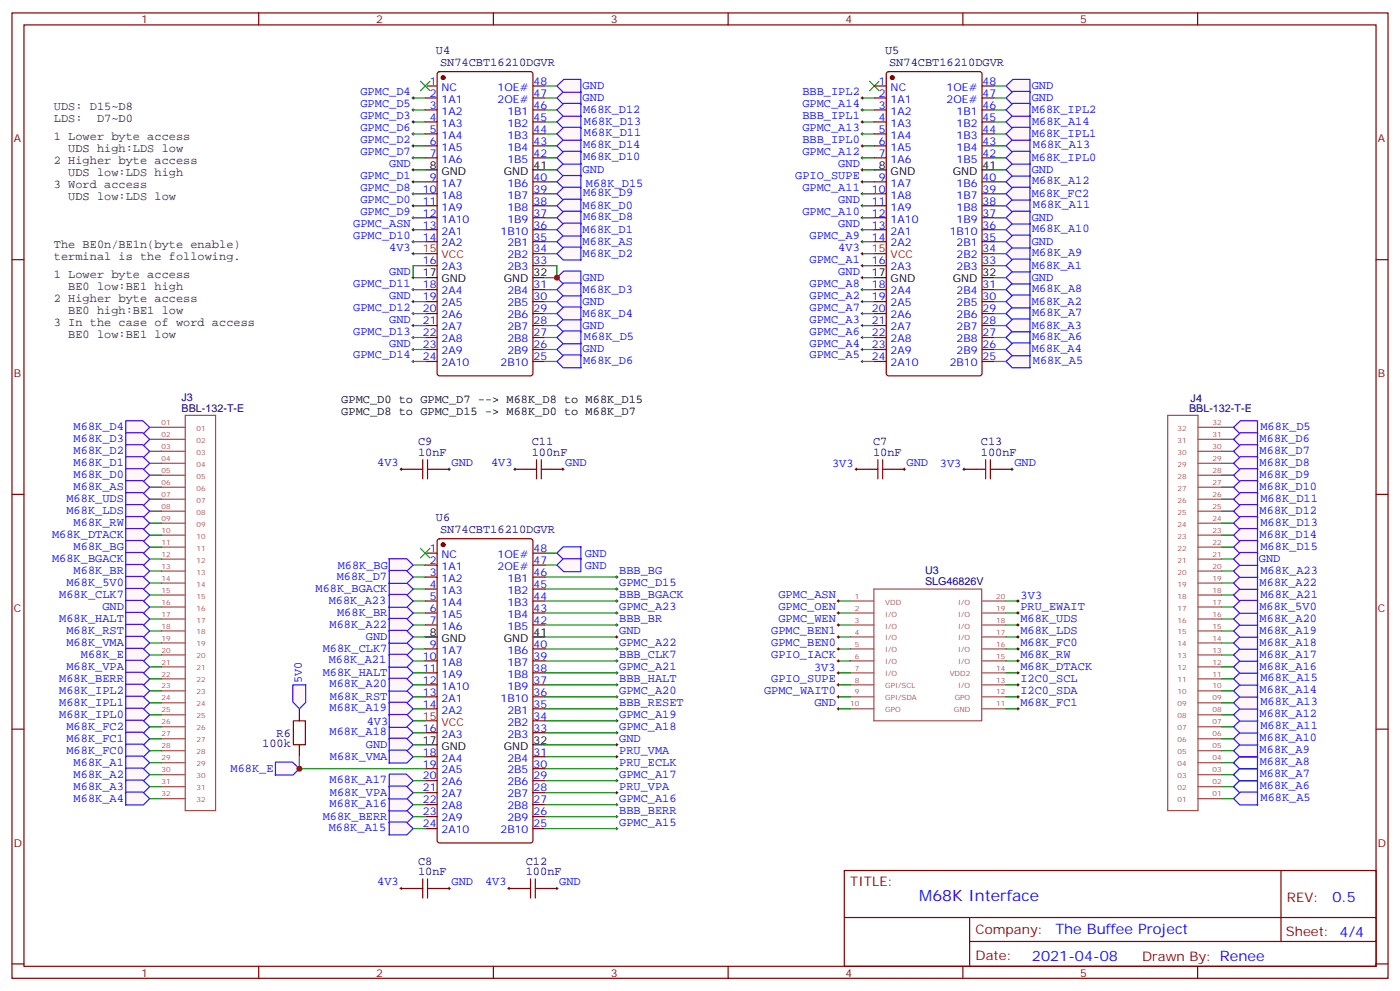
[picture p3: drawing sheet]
<svg xmlns="http://www.w3.org/2000/svg" width="412mm" height="292mm" viewBox="0 0 412 292" stroke-linecap="round" stroke-linejoin="round" font-family="sans-serif">
<defs><g id="words">
<text font-size="4.6" fill="#00f" x="270.8" y="265.4">M68K Interface</text>
<g font-size="4.2" fill="#00f">
<text x="392.5" y="265.7">0.5</text>
<text x="310.9" y="275.2">The Buffee Project</text>
<text x="304" y="283">2021-04-08</text>
</g>
<g font-size="3.9" fill="#800">
<text x="250.5" y="261">TITLE:</text>
<text x="379.1" y="265.7">REV:</text>
<text x="287.4" y="275.2">Company:</text>
<text x="378.7" y="275.8">Sheet: 4/4</text>
<text x="287.4" y="282.9">Date:</text>
<text x="336.4" y="282.9">Drawn By: Renee</text>
</g>
<g font-size="3.5" fill="#000080">
<text x="128.4" y="15.9">U4</text>
<text x="260.7" y="15.9">U5</text>
<text x="129.6" y="19.4">SN74CBT16210DGVR</text>
<text x="261.9" y="19.4">SN74CBT16210DGVR</text>
<text x="123.1" y="131.2">C9</text>
<text x="156.6" y="131.2">C11</text>
<text x="257.2" y="131.2">C7</text>
<text x="288.9" y="131.2">C13</text>
<text x="123.1" y="134.3">10nF</text>
<text x="156.6" y="134.3">100nF</text>
<text x="257.2" y="134.3">10nF</text>
<text x="288.9" y="134.3">100nF</text>
<text x="128.4" y="153.5">U6</text>
<text x="129.6" y="157">SN74CBT16210DGVR</text>
<text x="77.3" y="220.1">100k</text>
<text x="81.5" y="217">R6</text>
<text x="123.1" y="257.8">10nF</text>
<text x="123.1" y="254.6">C8</text>
<text x="154.9" y="257.8">100nF</text>
<text x="154.9" y="254.6">C12</text>
</g>
<g font-size="3.5" fill="#00f">
<text x="106.2" y="28">GPMC_D4</text>
<text x="171.6" y="29.7">GND</text>
<text x="171.6" y="26.2">GND</text>
<text x="236.4" y="28">BBB_IPL2</text>
<text x="303.9" y="26.2">GND</text>
<text x="303.9" y="29.7">GND</text>
<text x="106.2" y="31.5">GPMC_D5</text>
<text x="106.2" y="35">GPMC_D3</text>
<text x="171.7" y="33.2">M68K_D12</text>
<text x="236.4" y="31.5">GPMC_A14</text>
<text x="236.4" y="35">BBB_IPL1</text>
<text x="303.9" y="33.3">M68K_IPL2</text>
<text x="106.2" y="38.6">GPMC_D6</text>
<text x="172" y="36.7">M68K_D13</text>
<text x="172" y="40.2">M68K_D11</text>
<text x="236.4" y="38.6">GPMC_A13</text>
<text x="303.9" y="40.3">M68K_IPL1</text>
<text x="304" y="36.7">M68K_A14</text>
<text x="106.2" y="45.6">GPMC_D7</text>
<text x="106.2" y="42.1">GPMC_D2</text>
<text x="171.7" y="43.7">M68K_D14</text>
<text x="171.7" y="47.3">M68K_D10</text>
<text x="236.4" y="45.6">GPMC_A12</text>
<text x="236.4" y="42.1">BBB_IPL0</text>
<text x="303.9" y="47.4">M68K_IPL0</text>
<text x="304.3" y="43.7">M68K_A13</text>
<text x="106.2" y="52.7">GPMC_D1</text>
<text x="114.7" y="49.1">GND</text>
<text x="171.6" y="50.9">GND</text>
<text x="234.2" y="52.7">GPIO_SUPE</text>
<text x="246.9" y="49.1">GND</text>
<text x="303.9" y="50.9">GND</text>
<text x="106.2" y="56.2">GPMC_D8</text>
<text x="106.2" y="59.7">GPMC_D0</text>
<text x="171.7" y="57.8">M68K_D9</text>
<text x="172.6" y="55">M68K_D15</text>
<text x="236.4" y="56.2">GPMC_A11</text>
<text x="246.9" y="59.7">GND</text>
<text x="303.9" y="58">M68K_FC2</text>
<text x="304" y="54.3">M68K_A12</text>
<text x="106.2" y="63.3">GPMC_D9</text>
<text x="171.6" y="61.5">M68K_D0</text>
<text x="171.7" y="64.9">M68K_D8</text>
<text x="236.4" y="63.3">GPMC_A10</text>
<text x="303.9" y="65">GND</text>
<text x="304.3" y="61.4">M68K_A11</text>
<text x="104.1" y="70.3">GPMC_D10</text>
<text x="104.1" y="66.8">GPMC_ASN</text>
<text x="171.6" y="68.5">M68K_D1</text>
<text x="238.5" y="70.3">GPMC_A9</text>
<text x="246.9" y="66.8">GND</text>
<text x="304" y="68.4">M68K_A10</text>
<text x="114.7" y="73.8">4V3</text>
<text x="171.6" y="72.1">M68K_AS</text>
<text x="171.6" y="75.6">M68K_D2</text>
<text x="238.5" y="77.4">GPMC_A1</text>
<text x="246.9" y="73.8">4V3</text>
<text x="303.9" y="72.1">GND</text>
<text x="304" y="75.5">M68K_A9</text>
<text x="114.7" y="80.9">GND</text>
<text x="171.6" y="82.7">GND</text>
<text x="246.9" y="80.9">GND</text>
<text x="303.9" y="82.7">GND</text>
<text x="303.9" y="79.1">M68K_A1</text>
<text x="104.1" y="84.4">GPMC_D11</text>
<text x="114.7" y="87.9">GND</text>
<text x="171.6" y="89.7">GND</text>
<text x="171.6" y="86.2">M68K_D3</text>
<text x="238.5" y="84.4">GPMC_A8</text>
<text x="238.5" y="87.9">GPMC_A2</text>
<text x="303.9" y="89.7">M68K_A2</text>
<text x="304" y="86">M68K_A8</text>
<text x="104.1" y="91.5">GPMC_D12</text>
<text x="114.7" y="95">GND</text>
<text x="171.6" y="93.2">M68K_D4</text>
<text x="238.5" y="91.5">GPMC_A7</text>
<text x="238.5" y="95">GPMC_A3</text>
<text x="304" y="93.1">M68K_A7</text>
<text x="104.1" y="98.5">GPMC_D13</text>
<text x="171.6" y="96.8">GND</text>
<text x="172" y="100.2">M68K_D5</text>
<text x="238.5" y="98.5">GPMC_A6</text>
<text x="303.9" y="96.8">M68K_A3</text>
<text x="304" y="100.1">M68K_A6</text>
<text x="104.1" y="105.6">GPMC_D14</text>
<text x="114.7" y="102.1">GND</text>
<text x="171.6" y="103.8">GND</text>
<text x="171.7" y="107.2">M68K_D6</text>
<text x="238.5" y="105.6">GPMC_A5</text>
<text x="238.5" y="102.1">GPMC_A4</text>
<text x="303.9" y="103.8">M68K_A4</text>
<text x="304.3" y="107.2">M68K_A5</text>
<text x="21.7" y="126.8">M68K_D4</text>
<text x="21.7" y="130.3">M68K_D3</text>
<text x="371.1" y="130.2">M68K_D6</text>
<text x="371.3" y="126.6">M68K_D5</text>
<text x="21.7" y="133.8">M68K_D2</text>
<text x="21.7" y="137.3">M68K_D1</text>
<text x="111.1" y="137.3">4V3</text>
<text x="133" y="137.3">GND</text>
<text x="144.6" y="137.3">4V3</text>
<text x="166.5" y="137.3">GND</text>
<text x="245.1" y="137.7">3V3</text>
<text x="267.1" y="137.3">GND</text>
<text x="276.8" y="137.7">3V3</text>
<text x="298.8" y="137.3">GND</text>
<text x="371.1" y="133.7">M68K_D7</text>
<text x="371.1" y="137.2">M68K_D8</text>
<text x="21.7" y="140.9">M68K_D0</text>
<text x="371.1" y="140.7">M68K_D9</text>
<text x="19.6" y="147.9">M68K_UDS</text>
<text x="21.7" y="144.4">M68K_AS</text>
<text x="371.1" y="144.3">M68K_D10</text>
<text x="371.3" y="147.8">M68K_D11</text>
<text x="19.6" y="151.4">M68K_LDS</text>
<text x="21.7" y="155">M68K_RW</text>
<text x="371.1" y="151.3">M68K_D12</text>
<text x="371.3" y="154.9">M68K_D13</text>
<text x="15.3" y="158.5">M68K_DTACK</text>
<text x="371.1" y="158.4">M68K_D14</text>
<text x="371.3" y="161.9">M68K_D15</text>
<text x="15.3" y="165.6">M68K_BGACK</text>
<text x="21.7" y="162">M68K_BG</text>
<text x="99.5" y="167.7">M68K_BG</text>
<text x="172.3" y="164.1">GND</text>
<text x="172.3" y="167.7">GND</text>
<text x="370.8" y="165.4">GND</text>
<text x="19.6" y="172.6">M68K_5V0</text>
<text x="21.7" y="169.1">M68K_BR</text>
<text x="99.2" y="170.7">M68K_D7</text>
<text x="182.4" y="169.1">BBB_BG</text>
<text x="182.4" y="172.6">GPMC_D15</text>
<text x="371.1" y="172.5">M68K_A22</text>
<text x="371.3" y="169">M68K_A23</text>
<text x="17.5" y="176.1">M68K_CLK7</text>
<text x="30.2" y="179.7">GND</text>
<text x="93" y="174.4">M68K_BGACK</text>
<text x="96.8" y="177.8">M68K_A23</text>
<text x="182.4" y="176.1">BBB_BGACK</text>
<text x="182.4" y="179.7">GPMC_A23</text>
<text x="229.3" y="176.1">GPMC_ASN</text>
<text x="229.3" y="179.7">GPMC_OEN</text>
<text x="300.6" y="179.7">PRU_EWAIT</text>
<text x="300.7" y="176.5">3V3</text>
<text x="371" y="179.5">M68K_5V0</text>
<text x="371.3" y="176">M68K_A21</text>
<text x="17.5" y="183.2">M68K_HALT</text>
<text x="97.1" y="184.8">M68K_A22</text>
<text x="99.3" y="181.4">M68K_BR</text>
<text x="182.4" y="183.2">BBB_BR</text>
<text x="229.3" y="183.2">GPMC_WEN</text>
<text x="300.6" y="183.2">M68K_UDS</text>
<text x="371.1" y="183.1">M68K_A20</text>
<text x="19.6" y="186.7">M68K_RST</text>
<text x="19.6" y="190.3">M68K_VMA</text>
<text x="107.8" y="188.5">GND</text>
<text x="182.4" y="190.3">GPMC_A22</text>
<text x="182.4" y="186.7">GND</text>
<text x="227.2" y="190.3">GPMC_BEN0</text>
<text x="227.2" y="186.7">GPMC_BEN1</text>
<text x="300.6" y="186.7">M68K_LDS</text>
<text x="300.6" y="190.3">M68K_FC0</text>
<text x="371.1" y="190.1">M68K_A18</text>
<text x="371.1" y="186.6">M68K_A19</text>
<text x="19.6" y="197.3">M68K_VPA</text>
<text x="23.8" y="193.8">M68K_E</text>
<text x="95.1" y="192">M68K_CLK7</text>
<text x="96.8" y="195.4">M68K_A21</text>
<text x="182.4" y="193.8">BBB_CLK7</text>
<text x="182.4" y="197.3">GPMC_A21</text>
<text x="227.2" y="193.8">GPIO_IACK</text>
<text x="239.8" y="197.7">3V3</text>
<text x="300.6" y="193.8">M68K_RW</text>
<text x="300.6" y="197.3">M68K_DTACK</text>
<text x="371.1" y="197.2">M68K_A16</text>
<text x="371.1" y="193.7">M68K_A17</text>
<text x="17.5" y="200.8">M68K_BERR</text>
<text x="88.9" y="201.2" transform="rotate(-90 88.9 201.2)">5V0</text>
<text x="95.1" y="199.1">M68K_HALT</text>
<text x="97.1" y="202.5">M68K_A20</text>
<text x="182.4" y="200.8">BBB_HALT</text>
<text x="227.2" y="200.8">GPIO_SUPE</text>
<text x="300.6" y="200.8">I2C0_SCL</text>
<text x="371.3" y="200.7">M68K_A15</text>
<text x="17.5" y="204.4">M68K_IPL2</text>
<text x="17.5" y="207.9">M68K_IPL1</text>
<text x="97.1" y="209.5">M68K_A19</text>
<text x="97.2" y="206.1">M68K_RST</text>
<text x="182.4" y="207.9">BBB_RESET</text>
<text x="182.4" y="204.4">GPMC_A20</text>
<text x="225.1" y="204.4">GPMC_WAIT0</text>
<text x="239.9" y="207.9">GND</text>
<text x="300.6" y="204.4">I2C0_SDA</text>
<text x="300.6" y="207.9">M68K_FC1</text>
<text x="371.1" y="204.3">M68K_A14</text>
<text x="371.3" y="207.8">M68K_A13</text>
<text x="17.5" y="211.4">M68K_IPL0</text>
<text x="19.6" y="214.9">M68K_FC2</text>
<text x="108" y="213.5">4V3</text>
<text x="182.4" y="214.9">GPMC_A18</text>
<text x="182.4" y="211.4">GPMC_A19</text>
<text x="371.1" y="211.3">M68K_A12</text>
<text x="371.3" y="214.8">M68K_A11</text>
<text x="19.6" y="218.5">M68K_FC1</text>
<text x="97.1" y="216.6">M68K_A18</text>
<text x="107.8" y="220.2">GND</text>
<text x="182.4" y="218.5">GND</text>
<text x="371.1" y="221.9">M68K_A9</text>
<text x="371.1" y="218.4">M68K_A10</text>
<text x="19.6" y="222">M68K_FC0</text>
<text x="21.7" y="225.5">M68K_A1</text>
<text x="67.9" y="227.3">M68K_E</text>
<text x="97.2" y="223.8">M68K_VMA</text>
<text x="182.4" y="225.5">PRU_ECLK</text>
<text x="182.4" y="222">PRU_VMA</text>
<text x="371.1" y="225.4">M68K_A8</text>
<text x="21.7" y="229.1">M68K_A2</text>
<text x="21.7" y="232.6">M68K_A3</text>
<text x="97.1" y="230.7">M68K_A17</text>
<text x="182.4" y="229.1">GPMC_A17</text>
<text x="182.4" y="232.6">PRU_VPA</text>
<text x="371.1" y="228.9">M68K_A7</text>
<text x="371.1" y="232.4">M68K_A6</text>
<text x="21.7" y="236.1">M68K_A4</text>
<text x="97.1" y="237.8">M68K_A16</text>
<text x="97.2" y="234.4">M68K_VPA</text>
<text x="182.4" y="239.6">BBB_BERR</text>
<text x="182.4" y="236.1">GPMC_A16</text>
<text x="371.3" y="236">M68K_A5</text>
<text x="95.1" y="241.4">M68K_BERR</text>
<text x="96.8" y="244.8">M68K_A15</text>
<text x="182.4" y="243.2">GPMC_A15</text>
<text x="111.1" y="260.8">4V3</text>
<text x="133" y="260.8">GND</text>
<text x="142.9" y="260.8">4V3</text>
<text x="164.7" y="260.8">GND</text>
</g>
<g font-size="3.5" fill="#333">
<text x="15.9" y="32.4">UDS: D15~D8</text>
<text x="15.9" y="35.9">LDS:</text>
<text x="28.6" y="35.9">D7~D0</text>
<text x="15.9" y="41.2">1 Lower byte access</text>
<text x="20.1" y="44.7">UDS high:LDS low</text>
<text x="15.9" y="48.3">2 Higher byte access</text>
<text x="20.1" y="51.8">UDS low:LDS high</text>
<text x="15.9" y="55.3">3 Word access</text>
<text x="20.1" y="58.8">UDS low:LDS low</text>
<text x="15.9" y="73">The BE0n/BE1n(byte enable)</text>
<text x="15.9" y="76.5">terminal is the following.</text>
<text x="15.9" y="81.8">1 Lower byte access</text>
<text x="15.9" y="88.8">2 Higher byte access</text>
<text x="20.1" y="85.3">BE0 low:BE1 high</text>
<text x="15.9" y="95.9">3 In the case of word access</text>
<text x="20.1" y="92.4">BE0 high:BE1 low</text>
<text x="20.1" y="99.4">BE0 low:BE1 low</text>
</g>
<g font-size="3.5">
<text x="100.5" y="118.8">GPMC_D0 to GPMC_D7 --&gt; M68K_D8 to M68K_D15</text>
<text x="100.5" y="122.3">GPMC_D8 to GPMC_D15 -&gt; M68K_D0 to M68K_D7</text>
</g>
<g font-size="3.2" fill="#800">
<text x="41.6" y="6.8">1</text>
<text x="110.8" y="6.8">2</text>
<text x="179.9" y="6.8">3</text>
<text x="249.1" y="6.8">4</text>
<text x="318.2" y="6.8">5</text>
<text x="4.1" y="41.9">A</text>
<text x="405.9" y="41.9">A</text>
<text x="4.1" y="111.1">B</text>
<text x="405.9" y="111.1">B</text>
<text x="4.1" y="180.2">C</text>
<text x="405.9" y="180.2">C</text>
<text x="4.1" y="249.3">D</text>
<text x="405.9" y="249.3">D</text>
<text x="41.6" y="287.6">1</text>
<text x="110.8" y="287.6">2</text>
<text x="179.9" y="287.6">3</text>
<text x="249.1" y="287.6">4</text>
<text x="318.2" y="287.6">5</text>
</g>
<g font-size="3.2" fill="#00f">
<text x="126.6" y="25">1</text>
<text x="126.6" y="28.5">2</text>
<text x="130.1" y="26.7">NC</text>
<text x="146.6" y="26.7">1OE#</text>
<text x="157.2" y="28.5">47</text>
<text x="157.2" y="25">48</text>
<text x="258.9" y="25">1</text>
<text x="258.9" y="28.5">2</text>
<text x="262.4" y="26.7">NC</text>
<text x="278.9" y="26.7">1OE#</text>
<text x="289.5" y="28.5">47</text>
<text x="289.5" y="25">48</text>
<text x="126.6" y="32">3</text>
<text x="126.6" y="35.6">4</text>
<text x="130.1" y="30.3">1A1</text>
<text x="130.1" y="33.8">1A2</text>
<text x="146.6" y="30.3">2OE#</text>
<text x="149.5" y="33.8">1B1</text>
<text x="157.2" y="32">46</text>
<text x="157.2" y="35.6">45</text>
<text x="258.9" y="32">3</text>
<text x="258.9" y="35.6">4</text>
<text x="262.4" y="30.3">1A1</text>
<text x="262.4" y="33.8">1A2</text>
<text x="278.9" y="30.3">2OE#</text>
<text x="281.8" y="33.8">1B1</text>
<text x="289.5" y="32">46</text>
<text x="289.5" y="35.6">45</text>
<text x="126.6" y="39.1">5</text>
<text x="130.1" y="40.9">1A4</text>
<text x="130.1" y="37.3">1A3</text>
<text x="149.5" y="40.9">1B3</text>
<text x="149.5" y="37.3">1B2</text>
<text x="157.2" y="39.1">44</text>
<text x="258.9" y="39.1">5</text>
<text x="262.4" y="40.9">1A4</text>
<text x="262.4" y="37.3">1A3</text>
<text x="281.8" y="40.9">1B3</text>
<text x="281.8" y="37.3">1B2</text>
<text x="289.5" y="39.1">44</text>
<text x="126.6" y="42.6">6</text>
<text x="126.6" y="46.1">7</text>
<text x="130.1" y="44.4">1A5</text>
<text x="130.1" y="47.9">1A6</text>
<text x="149.5" y="44.4">1B4</text>
<text x="149.5" y="47.9">1B5</text>
<text x="157.2" y="42.6">43</text>
<text x="157.2" y="46.1">42</text>
<text x="258.9" y="42.6">6</text>
<text x="258.9" y="46.1">7</text>
<text x="262.4" y="44.4">1A5</text>
<text x="262.4" y="47.9">1A6</text>
<text x="281.8" y="44.4">1B4</text>
<text x="281.8" y="47.9">1B5</text>
<text x="289.5" y="42.6">43</text>
<text x="289.5" y="46.1">42</text>
<text x="126.6" y="53.2">9</text>
<text x="157.2" y="53.2">40</text>
<text x="258.9" y="53.2">9</text>
<text x="289.5" y="53.2">40</text>
<text x="124.6" y="56.7">10</text>
<text x="130.1" y="55">1A7</text>
<text x="130.1" y="58.5">1A8</text>
<text x="149.5" y="55">1B6</text>
<text x="149.5" y="58.5">1B7</text>
<text x="157.2" y="56.7">39</text>
<text x="256.8" y="56.7">10</text>
<text x="262.4" y="55">1A7</text>
<text x="262.4" y="58.5">1A8</text>
<text x="281.8" y="55">1B6</text>
<text x="281.8" y="58.5">1B7</text>
<text x="289.5" y="56.7">39</text>
<text x="124.6" y="60.3">11</text>
<text x="124.6" y="63.8">12</text>
<text x="130.1" y="62">1A9</text>
<text x="130.1" y="65.5">1A10</text>
<text x="149.5" y="65.5">1B9</text>
<text x="149.5" y="62">1B8</text>
<text x="157.2" y="63.8">37</text>
<text x="157.2" y="60.3">38</text>
<text x="256.8" y="60.3">11</text>
<text x="256.8" y="63.8">12</text>
<text x="262.4" y="62">1A9</text>
<text x="262.4" y="65.5">1A10</text>
<text x="281.8" y="65.5">1B9</text>
<text x="281.8" y="62">1B8</text>
<text x="289.5" y="63.8">37</text>
<text x="289.5" y="60.3">38</text>
<text x="124.6" y="67.3">13</text>
<text x="124.6" y="70.8">14</text>
<text x="130.1" y="69.1">2A1</text>
<text x="147.5" y="69.1">1B10</text>
<text x="157.2" y="70.8">35</text>
<text x="157.2" y="67.3">36</text>
<text x="256.8" y="67.3">13</text>
<text x="256.8" y="70.8">14</text>
<text x="262.4" y="69.1">2A1</text>
<text x="279.7" y="69.1">1B10</text>
<text x="289.5" y="70.8">35</text>
<text x="289.5" y="67.3">36</text>
<text x="124.6" y="77.9">16</text>
<text x="130.1" y="72.6">2A2</text>
<text x="149.5" y="72.6">2B1</text>
<text x="149.5" y="76.1">2B2</text>
<text x="157.2" y="77.9">33</text>
<text x="157.2" y="74.4">34</text>
<text x="256.8" y="77.9">16</text>
<text x="262.4" y="72.6">2A2</text>
<text x="281.8" y="72.6">2B1</text>
<text x="281.8" y="76.1">2B2</text>
<text x="289.5" y="77.9">33</text>
<text x="289.5" y="74.4">34</text>
<text x="130.1" y="79.7">2A3</text>
<text x="149.5" y="79.7">2B3</text>
<text x="262.4" y="79.7">2A3</text>
<text x="281.8" y="79.7">2B3</text>
<text x="124.6" y="88.5">19</text>
<text x="124.6" y="84.9">18</text>
<text x="130.1" y="86.7">2A4</text>
<text x="149.5" y="86.7">2B4</text>
<text x="157.2" y="88.5">30</text>
<text x="157.2" y="84.9">31</text>
<text x="256.8" y="88.5">19</text>
<text x="256.8" y="84.9">18</text>
<text x="262.4" y="86.7">2A4</text>
<text x="281.8" y="86.7">2B4</text>
<text x="289.5" y="88.5">30</text>
<text x="289.5" y="84.9">31</text>
<text x="124.6" y="92">20</text>
<text x="124.6" y="95.5">21</text>
<text x="130.1" y="90.2">2A5</text>
<text x="130.1" y="93.8">2A6</text>
<text x="149.5" y="93.8">2B6</text>
<text x="149.5" y="90.2">2B5</text>
<text x="157.2" y="92">29</text>
<text x="157.2" y="95.5">28</text>
<text x="256.8" y="92">20</text>
<text x="256.8" y="95.5">21</text>
<text x="262.4" y="90.2">2A5</text>
<text x="262.4" y="93.8">2A6</text>
<text x="281.8" y="93.8">2B6</text>
<text x="281.8" y="90.2">2B5</text>
<text x="289.5" y="92">29</text>
<text x="289.5" y="95.5">28</text>
<text x="124.6" y="99.1">22</text>
<text x="130.1" y="100.8">2A8</text>
<text x="130.1" y="97.3">2A7</text>
<text x="149.5" y="100.8">2B8</text>
<text x="149.5" y="97.3">2B7</text>
<text x="157.2" y="99.1">27</text>
<text x="256.8" y="99.1">22</text>
<text x="262.4" y="100.8">2A8</text>
<text x="262.4" y="97.3">2A7</text>
<text x="281.8" y="100.8">2B8</text>
<text x="281.8" y="97.3">2B7</text>
<text x="289.5" y="99.1">27</text>
<text x="124.6" y="102.6">23</text>
<text x="124.6" y="106.1">24</text>
<text x="130.1" y="104.4">2A9</text>
<text x="130.1" y="107.9">2A10</text>
<text x="147.5" y="107.9">2B10</text>
<text x="149.5" y="104.4">2B9</text>
<text x="157.2" y="106.1">25</text>
<text x="157.2" y="102.6">26</text>
<text x="256.8" y="102.6">23</text>
<text x="256.8" y="106.1">24</text>
<text x="262.4" y="104.4">2A9</text>
<text x="262.4" y="107.9">2A10</text>
<text x="279.7" y="107.9">2B10</text>
<text x="281.8" y="104.4">2B9</text>
<text x="289.5" y="106.1">25</text>
<text x="289.5" y="102.6">26</text>
<text x="126.6" y="162.6">1</text>
<text x="126.6" y="166.1">2</text>
<text x="130.1" y="164.3">NC</text>
<text x="130.1" y="167.9">1A1</text>
<text x="146.6" y="167.9">2OE#</text>
<text x="146.6" y="164.3">1OE#</text>
<text x="157.2" y="166.1">47</text>
<text x="157.2" y="162.6">48</text>
<text x="126.6" y="169.6">3</text>
<text x="126.6" y="173.1">4</text>
<text x="130.1" y="171.4">1A2</text>
<text x="149.5" y="171.4">1B1</text>
<text x="157.2" y="169.6">46</text>
<text x="157.2" y="173.1">45</text>
<text x="126.6" y="176.7">5</text>
<text x="130.1" y="178.4">1A4</text>
<text x="130.1" y="174.9">1A3</text>
<text x="149.5" y="178.4">1B3</text>
<text x="149.5" y="174.9">1B2</text>
<text x="157.2" y="176.7">44</text>
<text x="126.6" y="180.2">6</text>
<text x="126.6" y="183.7">7</text>
<text x="130.1" y="182">1A5</text>
<text x="130.1" y="185.5">1A6</text>
<text x="149.5" y="182">1B4</text>
<text x="149.5" y="185.5">1B5</text>
<text x="157.2" y="180.2">43</text>
<text x="157.2" y="183.7">42</text>
<text x="126.6" y="190.8">9</text>
<text x="157.2" y="190.8">40</text>
<text x="124.6" y="197.8">11</text>
<text x="124.6" y="194.3">10</text>
<text x="130.1" y="192.5">1A7</text>
<text x="130.1" y="196.1">1A8</text>
<text x="149.5" y="192.5">1B6</text>
<text x="149.5" y="196.1">1B7</text>
<text x="157.2" y="197.8">38</text>
<text x="157.2" y="194.3">39</text>
<text x="124.6" y="201.4">12</text>
<text x="130.1" y="199.6">1A9</text>
<text x="130.1" y="203.1">1A10</text>
<text x="149.5" y="203.1">1B9</text>
<text x="149.5" y="199.6">1B8</text>
<text x="157.2" y="201.4">37</text>
<text x="124.6" y="204.9">13</text>
<text x="124.6" y="208.4">14</text>
<text x="130.1" y="206.7">2A1</text>
<text x="147.5" y="206.7">1B10</text>
<text x="157.2" y="208.4">35</text>
<text x="157.2" y="204.9">36</text>
<text x="124.6" y="215.5">16</text>
<text x="130.1" y="210.2">2A2</text>
<text x="149.5" y="210.2">2B1</text>
<text x="149.5" y="213.7">2B2</text>
<text x="157.2" y="215.5">33</text>
<text x="157.2" y="211.9">34</text>
<text x="130.1" y="217.2">2A3</text>
<text x="149.5" y="217.2">2B3</text>
<text x="124.6" y="226.1">19</text>
<text x="124.6" y="222.5">18</text>
<text x="130.1" y="227.8">2A5</text>
<text x="130.1" y="224.3">2A4</text>
<text x="149.5" y="227.8">2B5</text>
<text x="149.5" y="224.3">2B4</text>
<text x="157.2" y="226.1">30</text>
<text x="157.2" y="222.5">31</text>
<text x="124.6" y="229.6">20</text>
<text x="124.6" y="233.1">21</text>
<text x="130.1" y="231.4">2A6</text>
<text x="149.5" y="231.4">2B6</text>
<text x="157.2" y="229.6">29</text>
<text x="157.2" y="233.1">28</text>
<text x="124.6" y="236.6">22</text>
<text x="130.1" y="238.4">2A8</text>
<text x="130.1" y="234.9">2A7</text>
<text x="149.5" y="238.4">2B8</text>
<text x="149.5" y="234.9">2B7</text>
<text x="157.2" y="236.6">27</text>
<text x="124.6" y="240.2">23</text>
<text x="124.6" y="243.7">24</text>
<text x="130.1" y="241.9">2A9</text>
<text x="130.1" y="245.5">2A10</text>
<text x="147.5" y="245.5">2B10</text>
<text x="149.5" y="241.9">2B9</text>
<text x="157.2" y="243.7">25</text>
<text x="157.2" y="240.2">26</text>
</g>
<g font-size="3.2">
<text x="126.6" y="49.7">8</text>
<text x="130.1" y="51.4">GND</text>
<text x="148.4" y="51.4">GND</text>
<text x="157.2" y="49.7">41</text>
<text x="258.9" y="49.7">8</text>
<text x="262.4" y="51.4">GND</text>
<text x="280.7" y="51.4">GND</text>
<text x="289.5" y="49.7">41</text>
<text x="124.6" y="81.4">17</text>
<text x="130.1" y="83.2">GND</text>
<text x="148.4" y="83.2">GND</text>
<text x="157.2" y="81.4">32</text>
<text x="256.8" y="81.4">17</text>
<text x="262.4" y="83.2">GND</text>
<text x="280.7" y="83.2">GND</text>
<text x="289.5" y="81.4">32</text>
<text x="126.6" y="187.3">8</text>
<text x="130.1" y="189">GND</text>
<text x="148.4" y="189">GND</text>
<text x="157.2" y="187.3">41</text>
<text x="124.6" y="219">17</text>
<text x="130.1" y="220.8">GND</text>
<text x="148.4" y="220.8">GND</text>
<text x="157.2" y="219">32</text>
</g>
<g font-size="3.2" fill="#f00">
<text x="124.6" y="74.4">15</text>
<text x="130.1" y="76.1">VCC</text>
<text x="256.8" y="74.4">15</text>
<text x="262.4" y="76.1">VCC</text>
<text x="124.6" y="211.9">15</text>
<text x="130.1" y="213.7">VCC</text>
</g>
<g font-size="3.2" fill="#000080">
<text x="53.5" y="118.1">J3</text>
<text x="350.7" y="118.3">J4</text>
<text x="53.5" y="121.3">BBL-132-T-E</text>
<text x="350.2" y="121.3">BBL-132-T-E</text>
<text x="272.5" y="172.4">SLG46826V</text>
<text x="272.5" y="169.2">U3</text>
</g>
<g font-size="2.1" fill="#a54b4b">
<text x="47.6" y="125.2">01</text>
<text x="357.2" y="125.2">32</text>
<text x="47.6" y="128.7">02</text>
<text x="57.9" y="126.9">01</text>
<text x="57.9" y="130.4">02</text>
<text x="346.8" y="130.4">31</text>
<text x="346.8" y="126.9">32</text>
<text x="357.2" y="128.7">31</text>
<text x="47.6" y="132.2">03</text>
<text x="47.6" y="135.8">04</text>
<text x="57.9" y="134">03</text>
<text x="57.9" y="137.5">04</text>
<text x="346.8" y="137.5">29</text>
<text x="346.8" y="134">30</text>
<text x="357.2" y="135.8">29</text>
<text x="357.2" y="132.2">30</text>
<text x="47.6" y="139.3">05</text>
<text x="47.6" y="142.8">06</text>
<text x="57.9" y="141">05</text>
<text x="346.8" y="141">28</text>
<text x="357.2" y="142.8">27</text>
<text x="357.2" y="139.3">28</text>
<text x="47.6" y="146.3">07</text>
<text x="47.6" y="149.9">08</text>
<text x="57.9" y="144.6">06</text>
<text x="57.9" y="148.1">07</text>
<text x="346.8" y="148.1">26</text>
<text x="346.8" y="144.6">27</text>
<text x="357.2" y="149.9">25</text>
<text x="357.2" y="146.3">26</text>
<text x="47.6" y="153.4">09</text>
<text x="57.9" y="151.6">08</text>
<text x="57.9" y="155.1">09</text>
<text x="346.8" y="155.1">24</text>
<text x="346.8" y="151.6">25</text>
<text x="357.2" y="153.4">24</text>
<text x="47.6" y="156.9">10</text>
<text x="47.6" y="160.5">11</text>
<text x="57.9" y="158.7">10</text>
<text x="346.8" y="158.7">23</text>
<text x="357.2" y="160.5">22</text>
<text x="357.2" y="156.9">23</text>
<text x="47.6" y="164">12</text>
<text x="47.6" y="167.5">13</text>
<text x="57.9" y="162.2">11</text>
<text x="57.9" y="165.7">12</text>
<text x="346.8" y="165.7">21</text>
<text x="346.8" y="162.2">22</text>
<text x="357.2" y="167.5">20</text>
<text x="357.2" y="164">21</text>
<text x="47.6" y="171">14</text>
<text x="57.9" y="169.2">13</text>
<text x="57.9" y="172.8">14</text>
<text x="346.8" y="172.8">19</text>
<text x="346.8" y="169.2">20</text>
<text x="357.2" y="171">19</text>
<text x="47.6" y="174.6">15</text>
<text x="47.6" y="178.1">16</text>
<text x="57.9" y="176.3">15</text>
<text x="57.9" y="179.8">16</text>
<text x="251.8" y="176.3">1</text>
<text x="251.8" y="179.9">2</text>
<text x="260.8" y="178.1">VDD</text>
<text x="282.3" y="178.1">I/O</text>
<text x="293.4" y="179.9">19</text>
<text x="293.4" y="176.3">20</text>
<text x="346.8" y="179.8">17</text>
<text x="346.8" y="176.3">18</text>
<text x="357.2" y="178.1">17</text>
<text x="357.2" y="174.6">18</text>
<text x="47.6" y="181.6">17</text>
<text x="47.6" y="185.1">18</text>
<text x="57.9" y="183.4">17</text>
<text x="251.8" y="183.4">3</text>
<text x="260.8" y="181.6">I/O</text>
<text x="260.8" y="185.1">I/O</text>
<text x="282.3" y="185.1">I/O</text>
<text x="282.3" y="181.6">I/O</text>
<text x="293.4" y="183.4">18</text>
<text x="346.8" y="183.4">16</text>
<text x="357.2" y="185.1">15</text>
<text x="357.2" y="181.6">16</text>
<text x="47.6" y="188.7">19</text>
<text x="57.9" y="186.9">18</text>
<text x="57.9" y="190.4">19</text>
<text x="251.8" y="186.9">4</text>
<text x="251.8" y="190.4">5</text>
<text x="260.8" y="188.6">I/O</text>
<text x="282.3" y="188.6">I/O</text>
<text x="293.4" y="190.4">16</text>
<text x="293.4" y="186.9">17</text>
<text x="346.8" y="190.4">14</text>
<text x="346.8" y="186.9">15</text>
<text x="357.2" y="188.7">14</text>
<text x="47.6" y="192.2">20</text>
<text x="47.6" y="195.7">21</text>
<text x="57.9" y="193.9">20</text>
<text x="57.9" y="197.5">21</text>
<text x="251.8" y="194">6</text>
<text x="251.8" y="197.5">7</text>
<text x="260.8" y="192.2">I/O</text>
<text x="260.8" y="195.7">I/O</text>
<text x="282.3" y="195.7">I/O</text>
<text x="282.3" y="192.2">I/O</text>
<text x="293.4" y="197.5">14</text>
<text x="293.4" y="194">15</text>
<text x="346.8" y="197.5">12</text>
<text x="346.8" y="193.9">13</text>
<text x="357.2" y="195.7">12</text>
<text x="357.2" y="192.2">13</text>
<text x="47.6" y="199.3">22</text>
<text x="47.6" y="202.8">23</text>
<text x="57.9" y="201">22</text>
<text x="251.8" y="201">8</text>
<text x="260.8" y="199.2">I/O</text>
<text x="260.8" y="202.8">GPI/SCL</text>
<text x="279.8" y="199.2">VDD2</text>
<text x="282.3" y="202.8">I/O</text>
<text x="293.4" y="201">13</text>
<text x="346.8" y="201">11</text>
<text x="357.2" y="202.8">10</text>
<text x="357.2" y="199.3">11</text>
<text x="47.6" y="206.3">24</text>
<text x="47.6" y="209.8">25</text>
<text x="57.9" y="204.5">23</text>
<text x="57.9" y="208.1">24</text>
<text x="250.5" y="208.1">10</text>
<text x="251.8" y="204.6">9</text>
<text x="260.8" y="206.3">GPI/SDA</text>
<text x="260.8" y="209.8">GPO</text>
<text x="281" y="209.8">GND</text>
<text x="281.2" y="206.3">GPO</text>
<text x="293.4" y="204.6">12</text>
<text x="293.4" y="208.1">11</text>
<text x="346.8" y="208.1">09</text>
<text x="346.8" y="204.5">10</text>
<text x="357.2" y="209.8">08</text>
<text x="357.2" y="206.3">09</text>
<text x="47.6" y="213.4">26</text>
<text x="57.9" y="211.6">25</text>
<text x="57.9" y="215.1">26</text>
<text x="346.8" y="215.1">07</text>
<text x="346.8" y="211.6">08</text>
<text x="357.2" y="213.4">07</text>
<text x="47.6" y="216.9">27</text>
<text x="47.6" y="220.4">28</text>
<text x="57.9" y="218.6">27</text>
<text x="346.8" y="218.6">06</text>
<text x="357.2" y="220.4">05</text>
<text x="357.2" y="216.9">06</text>
<text x="47.6" y="224">29</text>
<text x="47.6" y="227.5">30</text>
<text x="57.9" y="222.2">28</text>
<text x="57.9" y="225.7">29</text>
<text x="346.8" y="225.7">04</text>
<text x="346.8" y="222.2">05</text>
<text x="357.2" y="227.5">03</text>
<text x="357.2" y="224">04</text>
<text x="47.6" y="231">31</text>
<text x="57.9" y="229.2">30</text>
<text x="57.9" y="232.7">31</text>
<text x="346.8" y="232.7">02</text>
<text x="346.8" y="229.2">03</text>
<text x="357.2" y="231">02</text>
<text x="47.6" y="234.5">32</text>
<text x="57.9" y="236.3">32</text>
<text x="346.8" y="236.3">01</text>
<text x="357.2" y="234.5">01</text>
</g>
</g></defs>
<g fill="none" stroke="#870000" stroke-width=".35">
<path d="M3.5 3.8h405.4v284.3h-405.4zM7.1 7.3h398.2v277.3h-398.2zM76.2 3.8v3.5M145.3 3.8v3.5M214.5 3.8v3.5M283.6 3.8v3.5M352.8 3.8v3.5M125.2 25.3h3.6M125.2 28.9h3.6M125.2 32.4h3.6M125.2 39.4h3.6M125.2 35.9h3.6"/>
<path d="M129 21.3l.5-.2h26.8l.6 .4 .1 88.5-.5 .6-27 .1-.7-.5v-88.4zM157 25.3h3.5M157 28.9h3.5M157 32.4h3.5M157 39.4h3.5M157 35.9h3.5M125.2 43h3.6M125.2 53.6h3.6M125.2 46.5h3.6M125.2 57.1h3.6M157 43h3.5M157 53.6h3.5"/>
<path d="M157 46.5h3.5M157 57.1h3.5M3.5 76.5h3.6M125.2 60.6h3.6M125.2 64.1h3.6M125.2 67.7h3.6M125.2 71.2h3.6M125.2 78.2h3.6M157 60.6h3.5M157 64.1h3.5M157 67.7h3.5M157 71.2h3.5"/>
<path d="M157 78.2h3.5M157 74.7h3.5M405.3 76.5h3.6M125.2 88.8h3.6M125.2 92.4h3.6M125.2 99.4h3.6M125.2 85.3h3.6M125.2 95.9h3.6M157 88.8h3.5M157 92.4h3.5M157 99.4h3.5M157 85.3h3.5"/>
<path d="M157 95.9h3.5M125.2 102.9h3.6M125.2 106.5h3.6M157 102.9h3.5M157 106.5h3.5M118.2 138.2h3.5M128.8 138.2h3.5M151.7 138.2h3.5M162.3 138.2h3.5M3.5 145.6h3.6M129 158.9l.5-.2h26.8l.6 .4 .1 88.5-.5 .6-27 .1-.7-.5v-88.4zM405.3 145.6h3.6"/>
<path d="M125.2 162.9h3.6M125.2 166.4h3.6M125.2 170h3.6M125.2 177h3.6M125.2 173.5h3.6M157 162.9h3.5M157 166.4h3.5M157 170h3.5M157 177h3.5M157 173.5h3.5M125.2 180.6h3.6M125.2 191.1h3.6"/>
<path d="M125.2 198.2h3.6M125.2 184.1h3.6M125.2 194.7h3.6M157 180.6h3.5M157 191.1h3.5M157 198.2h3.5M157 184.1h3.5M157 194.7h3.5M3.5 214.8h3.6M125.2 201.7h3.6M125.2 205.2h3.6M125.2 208.8h3.6"/>
<path d="M125.2 215.8h3.6M157 201.7h3.5M157 205.2h3.5M157 208.8h3.5M157 215.8h3.5M157 212.3h3.5M405.3 214.8h3.6M125.2 226.4h3.6M125.2 229.9h3.6M125.2 237h3.6M125.2 222.9h3.6M125.2 233.5h3.6"/>
<path d="M157 226.4h3.5M157 229.9h3.5M157 237h3.5M157 222.9h3.5M157 233.5h3.5M125.2 240.5h3.6M125.2 244.1h3.6M157 240.5h3.5M157 244.1h3.5M248.7 256.4h156.6v28.2h-156.6zM377.3 256.4v20.9M118.2 261.7h3.5"/>
<path d="M128.8 261.7h3.5M149.9 261.7h3.6M160.5 261.7h3.5M248.7 270.2h156.5M285.6 277.3h119.6M285.6 270.2v14.2M3.5 283.9h3.6M76.2 284.6v3.5M145.3 284.6v3.5M214.5 284.6v3.5M283.6 284.6v3.5M352.8 284.6v3.5"/>
<path d="M405.3 283.9h3.6"/>
</g>
<g fill="#870000" stroke="#870000" stroke-width=".35">
<circle cx="130.5" cy="22.9" r=".53"/>
<circle cx="130.5" cy="160.4" r=".53"/>
</g>
<path d="M125.2 50h3.6M157 50h3.5M125.2 81.8h3.6M157 81.8h3.5M125.2 187.6h3.6M157 187.6h3.5M125.2 219.4h3.6M157 219.4h3.5" fill="none" stroke="#000" stroke-width=".35"/>
<path d="M125.2 74.7h3.6M125.2 212.3h3.6" fill="none" stroke="#f00" stroke-width=".35"/>
<g fill="none" stroke="#000" stroke-width=".29">
<path d="M117.8 138.2h.7M118.2 137.9v.7M131.9 138.2h.7M132.3 137.9v.7M151.3 138.2h.7M151.7 137.9v.7M165.5 138.2h.7M165.8 137.9v.7M117.8 261.7h.7M118.2 261.3v.7M131.9 261.7h.7M132.3 261.3v.7"/>
<path d="M149.6 261.7h.7M149.9 261.3v.7M163.7 261.7h.7M164 261.3v.7"/>
</g>
<g fill="none" stroke="#a10000" stroke-width=".35">
<path d="M121.7 138.2h2.8M124.5 135.4v5.6M125.9 138.2h2.9M125.9 135.4v5.6M155.2 138.2h2.8M158 135.4v5.6M159.5 138.2h2.8M159.5 135.4v5.6M124.5 258.9v5.6M125.9 258.9v5.6M156.3 258.9v5.6M157.7 258.9v5.6"/>
<path d="M121.7 261.7h2.8M125.9 261.7h2.9M153.5 261.7h2.8M157.7 261.7h2.8"/>
</g>
<g fill="none" stroke="#008700" stroke-width=".35">
<path d="M160.5 25.3h3.5M160.5 28.9h3.5M121.7 50h3.5M160.5 50h3.5M121.7 78.2v3.6h3.5M121.7 74.7h3.5M164 78.2v3.6h-3.5M44.1 140h3.5M44.1 136.5h3.5M44.1 132.9h3.5M44.1 129.4h3.5M44.1 125.9h3.5"/>
<path d="M44.1 157.6h3.5M44.1 154.1h3.5M44.1 150.6h3.5M44.1 147h3.5M44.1 143.5h3.5M44.1 178.8h3.5M44.1 175.3h3.5M44.1 171.7h3.5M44.1 168.2h3.5M44.1 164.7h3.5M44.1 161.1h3.5M44.1 200h3.5"/>
<path d="M44.1 196.4h3.5M44.1 192.9h3.5M44.1 189.4h3.5M44.1 185.8h3.5M44.1 182.3h3.5M44.1 217.6h3.5M44.1 214.1h3.5M44.1 210.5h3.5M44.1 207h3.5M44.1 203.5h3.5M44.1 235.2h3.5M44.1 231.7h3.5"/>
<path d="M44.1 228.2h3.5M44.1 224.6h3.5M44.1 221.1h3.5"/>
</g>
<path d="M123.8 23.9l2.8 2.8M126.6 23.9l-2.8 2.8M123.8 161.5l2.8 2.8M126.6 161.5l-2.8 2.8" fill="none" stroke="#3c3" stroke-width=".35"/>
<g fill="#fff7f7" stroke="#420aff" stroke-width=".35">
<path d="M37 123.9h5.1l2 2-1.9 1.8h-5.2z"/>
<path d="M37 127.5h5.1l2 1.9-1.9 1.9h-5.2z"/>
<path d="M37 131h5.1l2 1.9-1.9 1.9h-5.2z"/>
<path d="M37 134.5h5.1l2 2-1.9 1.8h-5.2z"/>
<path d="M37 138h5.1l2 2-1.9 1.8h-5.2z"/>
<path d="M37 141.6h5.1l2 1.9-1.9 1.9h-5.2z"/>
<path d="M37 145.1h5.1l2 1.9-1.9 1.9h-5.2z"/>
<path d="M37 148.6h5.1l2 2-1.9 1.8h-5.2z"/>
<path d="M37 152.2h5.1l2 1.9-1.9 1.8h-5.2z"/>
<path d="M37 155.7h5.1l2 1.9-1.9 1.9h-5.2z"/>
<path d="M37 159.2h5.1l2 1.9-1.9 1.9h-5.2z"/>
<path d="M37 162.7h5.1l2 2-1.9 1.8h-5.2z"/>
<path d="M37 166.3h5.1l2 1.9-1.9 1.9h-5.2z"/>
<path d="M37 169.8h5.1l2 1.9-1.9 1.9h-5.2z"/>
<path d="M37 173.3h5.1l2 2-1.9 1.8h-5.2z"/>
<path d="M37 176.8h5.1l2 2-1.9 1.8h-5.2z"/>
<path d="M37 180.4h5.1l2 1.9-1.9 1.9h-5.2z"/>
<path d="M37 183.9h5.1l2 1.9-1.9 1.9h-5.2z"/>
<path d="M37 187.4h5.1l2 2-1.9 1.8h-5.2z"/>
<path d="M37 191h5.1l2 1.9-1.9 1.9h-5.2z"/>
<path d="M37 194.5h5.1l2 1.9-1.9 1.9h-5.2z"/>
<path d="M37 198h5.1l2 2-1.9 1.8h-5.2z"/>
<path d="M37 201.5h5.1l2 2-1.9 1.8h-5.2z"/>
<path d="M37 205.1h5.1l2 1.9-1.9 1.9h-5.2z"/>
<path d="M37 208.6h5.1l2 1.9-1.9 1.9h-5.2z"/>
<path d="M37 212.1h5.1l2 2-1.9 1.8h-5.2z"/>
<path d="M37 215.7h5.1l2 1.9-1.9 1.8h-5.2z"/>
<path d="M37 219.2h5.1l2 1.9-1.9 1.9h-5.2z"/>
<path d="M37 222.7h5.1l2 1.9-1.9 1.9h-5.2z"/>
<path d="M37 226.2h5.1l2 2-1.9 1.8h-5.2z"/>
<path d="M37 229.8h5.1l2 1.9-1.9 1.9h-5.2z"/>
<path d="M37 233.3h5.1l2 1.9-1.9 1.9h-5.2z"/>
</g>
<g fill="none" stroke="#008700" stroke-width=".35">
<path d="M359.8 125.9h3.6M359.8 129.4h3.6M359.8 132.9h3.6M359.8 136.5h3.6M359.8 140h3.6M359.8 143.5h3.6M359.8 147h3.6M359.8 150.6h3.6M359.8 154.1h3.6M359.8 157.6h3.6M359.8 161.1h3.6M359.8 164.7h3.6"/>
<path d="M359.8 168.2h3.6M359.8 171.7h3.6M359.8 175.3h3.6M359.8 178.8h3.6M359.8 182.3h3.6M359.8 185.8h3.6M359.8 189.4h3.6M359.8 192.9h3.6M359.8 196.4h3.6M359.8 200h3.6M359.8 203.5h3.6M359.8 207h3.6"/>
<path d="M359.8 210.5h3.6M359.8 214.1h3.6M359.8 217.6h3.6M359.8 221.1h3.6M359.8 224.6h3.6M359.8 228.2h3.6M359.8 231.7h3.6M359.8 235.2h3.6"/>
</g>
<g fill="#fff7f7" stroke="#420aff" stroke-width=".35">
<path d="M363.4 221.1l2-1.9h5l.1 3.8h-5.3z"/>
<path d="M363.4 217.6l2-1.9h5l.1 3.7h-5.3z"/>
<path d="M363.4 214.1l2-2h5l.1 3.8h-5.3z"/>
<path d="M363.4 210.5l2-1.9h5l.1 3.8h-5.3z"/>
<path d="M363.4 207l2-1.9h5l.1 3.8h-5.3z"/>
<path d="M363.4 203.5l2-2h5l.1 3.8h-5.3z"/>
<path d="M363.4 200l2-2h5l.1 3.8h-5.3z"/>
<path d="M363.4 196.4l2-1.9h5l.1 3.8h-5.3z"/>
<path d="M363.4 192.9l2-1.9h5l.1 3.8h-5.3z"/>
<path d="M363.4 189.4l2-2h5l.1 3.8h-5.3z"/>
<path d="M363.4 185.8l2-1.9h5l.1 3.8h-5.3z"/>
<path d="M363.4 182.3l2-1.9h5l.1 3.8h-5.3z"/>
<path d="M363.4 175.3l2-2h5l.1 3.8h-5.3z"/>
<path d="M363.4 171.7l2-1.9h5l.1 3.8h-5.3z"/>
<path d="M363.4 168.2l2-1.9h5l.1 3.8h-5.3z"/>
<path d="M363.4 125.9l2-2h5l.1 3.8h-5.3z"/>
<path d="M363.4 129.4l2-1.9h5l.1 3.8h-5.3z"/>
<path d="M363.4 132.9l2-1.9h5l.1 3.8h-5.3z"/>
<path d="M363.4 136.5l2-2h5l.1 3.8h-5.3z"/>
<path d="M363.4 140l2-2h5l.1 3.8h-5.3z"/>
<path d="M363.4 143.5l2-1.9h5l.1 3.8h-5.3z"/>
<path d="M363.4 147l2-1.9h5l.1 3.8h-5.3z"/>
<path d="M363.4 150.6l2-2h5l.1 3.8h-5.3z"/>
<path d="M363.4 154.1l2-1.9h5l.1 3.7h-5.3z"/>
<path d="M363.4 157.6l2-1.9h5l.1 3.8h-5.3z"/>
<path d="M363.4 161.1l2-1.9h5l.1 3.8h-5.3z"/>
<path d="M363.4 178.8l2-2h5l.1 3.8h-5.3z"/>
<path d="M363.4 164.7l2-2h5l.1 3.8h-5.3z"/>
</g>
<path d="M363.4 224.6l1.7-1.7h5.3v3.5h-5.3zM363.4 228.2l1.7-1.8h5.3v3.5h-5.3zM363.4 231.7l1.7-1.8h5.3v3.6h-5.3z" fill="none" stroke="#00f" stroke-width=".35"/>
<path d="M363.4 235.2l2-1.9h5l.1 3.8h-5.3z" fill="#fff7f7" stroke="#420aff" stroke-width=".35"/>
<path d="M121.7 35.9h3.5M121.7 28.9h3.5M121.7 53.6h3.5M121.7 43h3.5M121.7 78.2h3.5M121.7 67.7h3.5M121.7 60.6h3.5M121.7 95.9h3.5M121.7 88.8h3.5" fill="none" stroke="#008700" stroke-width=".35"/>
<g fill="#fff7f7" stroke="#420aff" stroke-width=".35">
<path d="M164 81.8l2.1-2h5l.1 3.8h-5.3z"/>
<path d="M164 28.9l2.1-2h5l.1 3.8h-5.3z"/>
<path d="M164 25.3l2.1-1.9h5l.1 3.8h-5.3z"/>
<path d="M164 50l2.1-1.9h5l.1 3.8h-5.3z"/>
</g>
<path d="M160.5 35.9h3.5M160.5 53.6h3.5M160.5 43h3.5M160.5 74.7h3.5M160.5 67.7h3.5M160.5 60.6h3.5M160.5 99.4h3.5M160.5 92.4h3.5M160.5 85.3h3.5M160.5 106.5h3.5" fill="none" stroke="#008700" stroke-width=".35"/>
<g fill="#fff7f7" stroke="#420aff" stroke-width=".35">
<path d="M296.3 35.9l2.1-1.9h5l.1 3.8h-5.3z"/>
<path d="M296.3 43l2.1-2h5l.1 3.8h-5.3z"/>
<path d="M296.3 53.6l2.1-2h5l.1 3.8h-5.3z"/>
<path d="M296.3 60.6l2.1-1.9h5l.1 3.8h-5.3z"/>
<path d="M296.3 67.7l2.1-2h5l.1 3.8h-5.3z"/>
<path d="M296.3 74.7l2.1-1.9h5l.1 3.8h-5.3z"/>
</g>
<path d="M296.3 92.4l1.8-1.8h5.3v3.5h-5.3zM296.3 99.4l1.8-1.8h5.3v3.6h-5.3zM298.1 83.5h5.3v3.6h-5.3l-1.8-1.8z" fill="none" stroke="#00f" stroke-width=".35"/>
<g fill="#fff7f7" stroke="#420aff" stroke-width=".35">
<path d="M296.3 106.5l2.1-2h5l.1 3.8h-5.3z"/>
<path d="M164 162.9l1.9-1.8h5.3l-.1 3.8h-5z"/>
<path d="M164 166.4l1.9-1.8h5.3l-.1 3.8h-5z"/>
<path d="M296.3 25.3l2.1-1.9h5l.1 3.8h-5.3z"/>
<path d="M296.3 28.9l2.1-2h5l.1 3.8h-5.3z"/>
</g>
<path d="M254 50h3.5M254 74.7h3.5M254 81.8h3.5" fill="none" stroke="#008700" stroke-width=".35"/>
<path d="M296.3 81.8l2.1-2h5l.1 3.8h-5.3z" fill="#fff7f7" stroke="#420aff" stroke-width=".35"/>
<path d="M292.8 50h3.5M292.8 81.8h3.5" fill="none" stroke="#008700" stroke-width=".35"/>
<path d="M296.3 50l2.1-1.9h5l.1 3.8h-5.3z" fill="#fff7f7" stroke="#420aff" stroke-width=".35"/>
<g fill="none" stroke="#008700" stroke-width=".35">
<path d="M121.7 32.4h3.5M121.7 39.4h3.5M160.5 32.4h3.5M160.5 39.4h3.5M254 28.9h3.5M254 35.9h3.5M254 32.4h3.5M254 39.4h3.5M292.8 28.9h3.5M292.8 25.3h3.5M292.8 35.9h3.5M292.8 32.4h3.5"/>
<path d="M292.8 39.4h3.5M121.7 46.5h3.5M121.7 57.1h3.5M160.5 46.5h3.5M160.5 57.1h3.5M254 53.6h3.5M254 43h3.5M254 46.5h3.5M254 57.1h3.5M292.8 53.6h3.5M292.8 43h3.5M292.8 46.5h3.5"/>
<path d="M292.8 57.1h3.5M121.7 64.1h3.5M121.7 71.2h3.5M160.5 78.2h3.5M160.5 64.1h3.5M160.5 71.2h3.5M254 78.2h3.5M254 64.1h3.5M254 71.2h3.5M292.8 78.2h3.5M292.8 74.7h3.5M292.8 67.7h3.5"/>
<path d="M292.8 60.6h3.5M121.7 99.4h3.5M121.7 92.4h3.5M121.7 85.3h3.5M160.5 95.9h3.5M160.5 88.8h3.5M254 95.9h3.5M254 88.8h3.5M254 99.4h3.5M254 92.4h3.5M254 85.3h3.5M292.8 95.9h3.5"/>
<path d="M292.8 88.8h3.5M292.8 99.4h3.5M292.8 92.4h3.5M292.8 85.3h3.5M121.7 106.5h3.5M254 102.9h3.5M254 106.5h3.5M292.8 102.9h3.5M292.8 106.5h3.5"/>
</g>
<path d="M256.1 23.9l2.8 2.8M258.9 23.9l-2.8 2.8" fill="none" stroke="#3c3" stroke-width=".35"/>
<g fill="none" stroke="#000" stroke-width=".29">
<path d="M121.4 32.4h.7M121.4 39.4h.7M121.4 28.9h.7M121.4 35.9h.7M121.7 28.5v.7M121.7 32v.7M121.7 35.6v.7M121.7 39.1v.7M253.6 32.4h.8M253.6 39.4h.8M254 32v.7M254 39.1v.7"/>
<path d="M121.4 46.5h.7M121.4 57.1h.7M121.4 43h.7M121.4 53.6h.7M121.7 42.6v.7M121.7 46.1v.7M121.7 53.2v.7M121.7 56.7v.7M253.6 46.5h.8M253.6 57.1h.8M254 46.1v.7M254 56.7v.7"/>
<path d="M121.4 64.1h.7M121.4 71.2h.7M121.4 60.6h.7M121.7 60.3v.7M121.7 63.8v.7M121.7 70.8v.7M253.6 64.1h.8M253.6 71.2h.8M254 63.8v.7M254 70.8v.7M121.4 85.3h.7M121.4 92.4h.7"/>
<path d="M121.4 99.4h.7M121.7 84.9v.8M121.7 92v.7M121.7 99.1v.7M253.6 85.3h.8M253.6 92.4h.8M253.6 99.4h.8M254 84.9v.8M254 92v.7M254 99.1v.7M121.4 106.5h.7M121.7 106.1v.7"/>
<path d="M253.6 106.5h.8M254 106.1v.7"/>
</g>
<path d="M164 71.2l2.1-1.9h5l.1 3.7h-5.3z" fill="#fff7f7" stroke="#420aff" stroke-width=".35"/>
<path d="M121.4 67.7h.7M121.7 67.3v.7" fill="none" stroke="#000" stroke-width=".29"/>
<g fill="#fff7f7" stroke="#420aff" stroke-width=".35">
<path d="M296.3 102.9l2.1-1.9h5l.1 3.8h-5.3z"/>
<path d="M296.3 95.9l2.1-2h5l.1 3.8h-5.3z"/>
<path d="M296.3 88.8l2.1-1.9h5l.1 3.8h-5.3z"/>
<path d="M296.3 78.2l2.1-1.9h5l.1 3.8h-5.3z"/>
<path d="M296.3 57.1l2.1-2h5l.1 3.8h-5.3z"/>
<path d="M296.3 46.5l2.1-1.9h5l.1 3.7h-5.3z"/>
<path d="M296.3 39.4l2.1-1.9h5l.1 3.8h-5.3z"/>
<path d="M296.3 32.4l2.1-2h5l.1 3.8h-5.3z"/>
</g>
<g fill="none" stroke="#000" stroke-width=".29">
<path d="M253.6 28.9h.8M253.6 35.9h.8M254 28.5v.7M254 35.6v.7M121.4 50h.7M121.7 49.7v.7M253.6 43h.8M253.6 53.6h.8M253.6 50h.8M254 42.6v.7M254 49.7v.7M254 53.2v.7"/>
<path d="M121.4 74.7h.7M121.7 74.4v.7M253.6 78.2h.8M254 77.9v.7M121.4 81.8h.7M121.7 81.4v.7M253.6 88.8h.8M253.6 95.9h.8M253.6 81.8h.8M254 81.4v.7M254 88.5v.7M254 95.5v.7"/>
<path d="M253.6 102.9h.8M254 102.6v.7M251.9 138.2h.7M252.2 137.9v.7M266 138.2h.7M266.3 137.9v.7M283.6 138.2h.7M284 137.9v.7M297.7 138.2h.7M298.1 137.9v.7M181.3 177h.7M181.3 170h.7"/>
<path d="M181.7 169.6v.7M181.7 176.7v.7M181.3 194.7h.7M181.3 184.1h.7M181.7 183.7v.7M181.7 194.3v.7M181.3 208.8h.7M181.3 201.7h.7M181.7 201.4v.7M181.7 208.4v.7M181.3 226.4h.7M181.7 226.1v.7"/>
<path d="M181.3 240.5h.7M181.7 240.2v.7"/>
</g>
<path d="M255.8 138.2h2.8M258.6 135.4v5.6M260 138.2h2.8M260 135.4v5.6M287.5 138.2h2.8M290.3 135.4v5.6M291.7 138.2h2.9M291.7 135.4v5.6" fill="none" stroke="#a10000" stroke-width=".35"/>
<path d="M252.2 138.2h3.6M262.8 138.2h3.5M284 138.2h3.5M294.6 138.2h3.5" fill="none" stroke="#870000" stroke-width=".35"/>
<path d="M86.3 201.7l3.7-.1v5.3l-1.8 1.9-1.9-2.1z" fill="#fff7f7" stroke="#420aff" stroke-width=".35"/>
<path d="M86.4 212.3h3.6v7.1h-3.6z" fill="none" stroke="#a10000" stroke-width=".35"/>
<path d="M88.2 208.8v3.5M88.2 219.4v3.5" fill="none" stroke="#870000" stroke-width=".35"/>
<g fill="#fff7f7" stroke="#420aff" stroke-width=".35">
<path d="M81.1 224.5h5.1l2 1.9-1.9 1.9h-5.2z"/>
<path d="M114.7 238.6h5l2 1.9-1.8 1.9h-5.3z"/>
<path d="M114.7 203.3h5l2 1.9-1.8 1.9h-5.3z"/>
<path d="M114.7 196.3h5l2 1.9-1.8 1.8h-5.3z"/>
<path d="M114.7 189.2h5l2 1.9-1.8 1.9h-5.3z"/>
<path d="M114.7 178.6h5l2 2-1.8 1.8h-5.3z"/>
<path d="M114.7 171.6h5l2 1.9-1.8 1.8h-5.3z"/>
<path d="M114.6 164.6h5.3l1.8 1.8-2 2h-5z"/>
</g>
<g fill="none" stroke="#000" stroke-width=".29">
<path d="M181.3 173.5h.7M181.7 173.1v.7M181.3 198.2h.7M181.3 191.1h.7M181.3 180.6h.7M181.7 180.2v.7M181.7 190.8v.7M181.7 197.8v.7M181.3 215.8h.7M181.3 212.3h.7M181.3 205.2h.7M181.7 204.9v.7"/>
<path d="M181.7 211.9v.8M181.7 215.5v.7M181.3 237h.7M181.3 229.9h.7M181.7 229.6v.7M181.7 236.6v.7M181.3 244.1h.7M181.7 243.7v.7"/>
</g>
<g fill="#fff7f7" stroke="#420aff" stroke-width=".35">
<path d="M114.7 242.1h5l2 2-1.8 1.8h-5.3z"/>
<path d="M114.7 235.1h5l2 1.9-1.8 1.8h-5.3z"/>
<path d="M114.7 228h5l2 1.9-1.8 1.9h-5.3z"/>
<path d="M114.7 213.9h5l2 1.9-1.8 1.9h-5.3z"/>
<path d="M114.7 206.8h5l2 2-1.8 1.8h-5.3z"/>
<path d="M114.7 199.8h5l2 1.9-1.8 1.9h-5.3z"/>
<path d="M114.7 192.7h5l2 2-1.8 1.8h-5.3z"/>
<path d="M114.7 182.1h5l2 2-1.8 1.8h-5.3z"/>
<path d="M114.7 175.1h5l2 1.9-1.8 1.9h-5.3z"/>
</g>
<g fill="none" stroke="#008700" stroke-width=".35">
<path d="M160.5 166.4h3.5M160.5 162.9h3.5M160.5 173.5h21.2M160.5 170h21.2M160.5 177h21.2M121.7 187.6h3.5M160.5 187.6h21.2M160.5 180.6h21.2M160.5 184.1h21.2M160.5 191.1h21.2M160.5 198.2h21.2M160.5 194.7h21.2"/>
<path d="M121.7 212.3h3.5M160.5 219.4h21.2M160.5 212.3h21.2M160.5 205.2h21.2M160.5 201.7h21.2M160.5 208.8h21.2M160.5 215.8h21.2M160.5 229.9h21.2M160.5 237h21.2M160.5 226.4h21.2M160.5 244.1h21.2M160.5 240.5h21.2"/>
</g>
<g fill="#fff7f7" stroke="#420aff" stroke-width=".35">
<path d="M114.7 217.4h5l2 2-1.8 1.8h-5.3z"/>
<path d="M114.7 185.7h5l2 1.9-1.8 1.9h-5.3z"/>
</g>
<path d="M181.3 187.6h.7M181.7 187.3v.7M181.3 219.4h.7M181.7 219v.7" fill="none" stroke="#000" stroke-width=".29"/>
<path d="M121.7 177h3.5M121.7 173.5h3.5M121.7 170h3.5M121.7 166.4h3.5M121.7 180.6h3.5M121.7 184.1h3.5" fill="none" stroke="#008700" stroke-width=".35"/>
<path d="M114.6 210.4h5.3l1.8 1.9-2 1.9h-5z" fill="#fff7f7" stroke="#420aff" stroke-width=".35"/>
<g fill="none" stroke="#008700" stroke-width=".35">
<path d="M121.7 102.9h3.5M121.7 191.1h3.5M121.7 194.7h3.5M121.7 198.2h3.5M121.7 201.7h3.5M121.7 205.2h3.5M121.7 208.8h3.5M121.7 215.8h3.5M88.2 222.9v3.5h37M121.7 229.9h3.5M121.7 237h3.5M160.5 222.9h21.2"/>
<path d="M121.7 244.1h3.5M121.7 240.5h3.5"/>
</g>
<path d="M253.6 74.7h.8M254 74.4v.7M121.4 102.9h.7M121.7 102.6v.7" fill="none" stroke="#000" stroke-width=".29"/>
<path d="M164 102.9l2.1-1.9h5l.1 3.8h-5.3z" fill="#fff7f7" stroke="#420aff" stroke-width=".35"/>
<path d="M254 67.7h3.5M254 60.6h3.5M160.5 102.9h3.5" fill="none" stroke="#008700" stroke-width=".35"/>
<path d="M253.6 67.7h.8M253.6 60.6h.8M254 60.3v.7M254 67.3v.7" fill="none" stroke="#000" stroke-width=".29"/>
<path d="M296.3 64.1l2.1-1.9h5l.1 3.8h-5.3z" fill="#fff7f7" stroke="#420aff" stroke-width=".35"/>
<path d="M292.8 64.1h3.5" fill="none" stroke="#008700" stroke-width=".35"/>
<path d="M296.3 71.2l2.1-1.9h5l.1 3.7h-5.3z" fill="#fff7f7" stroke="#420aff" stroke-width=".35"/>
<path d="M292.8 71.2h3.5M121.7 233.5h3.5M160.5 233.5h21.2" fill="none" stroke="#008700" stroke-width=".35"/>
<g fill="none" stroke="#a64a4a" stroke-width=".35">
<path d="M47.6 125.9h7M47.6 129.4h7M47.6 132.9h7M47.6 136.5h7M47.6 140h7M54.6 122.3h8.9v116.5h-8.9zM344 122.3h8.9v116.5h-8.9zM352.9 125.9h6.9M352.9 129.4h6.9M352.9 132.9h6.9M352.9 136.5h6.9M352.9 140h6.9"/>
<path d="M47.6 143.5h7M47.6 147h7M47.6 150.6h7M47.6 154.1h7M47.6 157.6h7M352.9 143.5h6.9M352.9 147h6.9M352.9 150.6h6.9M352.9 154.1h6.9M352.9 157.6h6.9M47.6 161.1h7M47.6 164.7h7"/>
<path d="M47.6 168.2h7M47.6 171.7h7M47.6 175.3h7M47.6 178.8h7M352.9 161.1h6.9M352.9 164.7h6.9M352.9 168.2h6.9M352.9 171.7h6.9M352.9 175.3h6.9M352.9 178.8h6.9M47.6 182.3h7M47.6 185.8h7"/>
<path d="M47.6 189.4h7M47.6 192.9h7M47.6 196.4h7M47.6 200h7M352.9 182.3h6.9M352.9 185.8h6.9M352.9 189.4h6.9M352.9 192.9h6.9M352.9 196.4h6.9M352.9 200h6.9M47.6 203.5h7M47.6 207h7"/>
<path d="M47.6 210.5h7M47.6 214.1h7M47.6 217.6h7M352.9 203.5h6.9M352.9 207h6.9M352.9 210.5h6.9M352.9 214.1h6.9M352.9 217.6h6.9M47.6 221.1h7M47.6 224.6h7M47.6 228.2h7M47.6 231.7h7"/>
<path d="M47.6 235.2h7M352.9 221.1h6.9M352.9 224.6h6.9M352.9 228.2h6.9M352.9 231.7h6.9M352.9 235.2h6.9"/>
</g>
<circle cx="262.8" cy="22.9" r=".53" fill="#870000" stroke="#870000" stroke-width=".35"/>
<g fill="none" stroke="#870000" stroke-width=".35">
<path d="M257.5 25.3h3.6M257.5 28.9h3.6M257.5 32.4h3.6M257.5 39.4h3.6M257.5 35.9h3.6M261.3 21.3l.5-.2h26.8l.6 .4 .1 88.5-.5 .6-27 .1-.7-.5v-88.4zM289.3 25.3h3.5M289.3 28.9h3.5M289.3 32.4h3.5M289.3 39.4h3.5M289.3 35.9h3.5M257.5 43h3.6"/>
<path d="M257.5 53.6h3.6M257.5 46.5h3.6M257.5 57.1h3.6M289.3 43h3.5M289.3 53.6h3.5M289.3 46.5h3.5M289.3 57.1h3.5M257.5 60.6h3.6M257.5 64.1h3.6M257.5 67.7h3.6M257.5 71.2h3.6M257.5 78.2h3.6"/>
<path d="M289.3 60.6h3.5M289.3 64.1h3.5M289.3 67.7h3.5M289.3 71.2h3.5M289.3 78.2h3.5M289.3 74.7h3.5M257.5 88.8h3.6M257.5 92.4h3.6M257.5 99.4h3.6M257.5 85.3h3.6M257.5 95.9h3.6M289.3 88.8h3.5"/>
<path d="M289.3 92.4h3.5M289.3 99.4h3.5M289.3 85.3h3.5M289.3 95.9h3.5M257.5 102.9h3.6M257.5 106.5h3.6M289.3 102.9h3.5M289.3 106.5h3.5"/>
</g>
<path d="M257.5 50h3.6M289.3 50h3.5M257.5 81.8h3.6M289.3 81.8h3.5" fill="none" stroke="#000" stroke-width=".35"/>
<path d="M257.5 74.7h3.6" fill="none" stroke="#f00" stroke-width=".35"/>
<g fill="#fff7f7" stroke="#420aff" stroke-width=".35">
<path d="M164 88.8l2.1-1.9h5l.1 3.8h-5.3z"/>
<path d="M164 95.9l2.1-2h5l.1 3.8h-5.3z"/>
</g>
<path d="M121.4 88.8h.7M121.4 95.9h.7M121.7 88.5v.7M121.7 95.5v.7" fill="none" stroke="#000" stroke-width=".29"/>
<g fill="#fff7f7" stroke="#420aff" stroke-width=".35">
<path d="M114.7 231.5h5l2 2-1.8 1.8h-5.3z"/>
<path d="M114.7 220.9h5l2 2-1.8 1.8h-5.3z"/>
</g>
<g fill="none" stroke="#000" stroke-width=".29">
<path d="M246.6 177h.7M246.9 176.7v.7M299.5 177h.7M299.9 176.7v.7M246.6 191.1h.7M246.6 187.6h.7M246.6 180.6h.7M246.6 184.1h.7M246.6 194.7h.7M246.6 198.2h.7M246.9 180.2v.7M246.9 183.7v.7"/>
<path d="M246.9 187.3v.7M246.9 190.8v.7M246.9 194.3v.7M246.9 197.8v.7M299.5 191.1h.7M299.5 187.6h.7M299.5 180.6h.7M299.5 184.1h.7M299.5 194.7h.7M299.5 198.2h.7M299.9 180.2v.7M299.9 183.7v.7"/>
<path d="M299.9 187.3v.7M299.9 190.8v.7M299.9 194.3v.7M299.9 197.8v.7M246.6 205.2h.7M246.6 201.7h.7M246.6 208.8h.7M246.9 201.4v.7M246.9 204.9v.7M246.9 208.4v.7M299.5 205.2h.7M299.5 201.7h.7"/>
<path d="M299.5 208.8h.7M299.9 201.4v.7M299.9 204.9v.7M299.9 208.4v.7M181.3 222.9h.7M181.3 233.5h.7M181.7 222.5v.7M181.7 233.1v.7"/>
</g>
<g fill="none" stroke="#008700" stroke-width=".35">
<path d="M246.9 177h3.6M296.3 177h3.6M246.9 194.7h3.6M246.9 184.1h3.6M246.9 180.6h3.6M246.9 187.6h3.6M246.9 191.1h3.6M246.9 198.2h3.6M296.3 194.7h3.6M296.3 184.1h3.6M296.3 180.6h3.6M296.3 187.6h3.6"/>
<path d="M296.3 191.1h3.6M296.3 198.2h3.6M121.7 219.4h3.5M246.9 205.2h3.6M246.9 201.7h3.6M246.9 208.8h3.6M296.3 205.2h3.6M296.3 201.7h3.6M296.3 208.8h3.6M121.7 222.9h3.5"/>
</g>
<g fill="none" stroke="#a64a4a" stroke-width=".35">
<path d="M250.5 177h6.9M257.4 173.5h31.8v38.8h-31.8zM289.4 177h6.9M250.5 180.6h6.9M250.5 184.1h6.9M250.5 187.6h6.9M250.5 191.1h6.9M250.5 194.7h6.9M250.5 198.2h6.9M289.4 180.6h6.9M289.4 184.1h6.9M289.4 187.6h6.9"/>
<path d="M289.4 191.1h6.9M289.4 194.7h6.9M289.4 198.2h6.9M250.5 201.7h6.9M250.5 205.2h6.9M250.5 208.8h6.9M289.4 201.7h6.9M289.4 205.2h6.9M289.4 208.8h6.9"/>
</g>
<g fill="#fff7f7" stroke="#420aff" stroke-width=".35">
<path d="M165.9 51.7h5.3l-.1 3.8h-5l-2.1-1.9z"/>
<path d="M164 43l2.1-2h5l.1 3.8h-5.3z"/>
<path d="M164 35.9l2.1-1.9h5l.1 3.8h-5.3z"/>
<path d="M164 32.4l2.1-2h5l.1 3.8h-5.3z"/>
<path d="M164 39.4l2.1-1.9h5l.1 3.8h-5.3z"/>
<path d="M164 46.5l2.1-1.9h5l.1 3.7h-5.3z"/>
<path d="M164 57.1l2.1-2h5l.1 3.8h-5.3z"/>
<path d="M164 60.6l2.1-1.9h5l.1 3.8h-5.3z"/>
<path d="M164 64.1l2.1-1.9h5l.1 3.8h-5.3z"/>
<path d="M164 67.7l2.1-2h5l.1 3.8h-5.3z"/>
<path d="M114.7 168h5l2 2-1.8 1.8h-5.3z"/>
<path d="M164 74.7l2.1-1.9h5l.1 3.8h-5.3z"/>
<path d="M164 106.5l2.1-2h5l.1 3.8h-5.3z"/>
<path d="M164 85.3l2.1-1.9h5l.1 3.8h-5.3z"/>
<path d="M164 99.4l2.1-1.9h5l.1 3.8h-5.3z"/>
<path d="M164 92.4l2.1-2h5l.1 3.8h-5.3z"/>
</g>
<g fill="#c00">
<circle cx="164" cy="81.8" r=".88"/>
<circle cx="88.2" cy="226.4" r=".88"/>
</g>
<use href="#words"/>
</svg>
